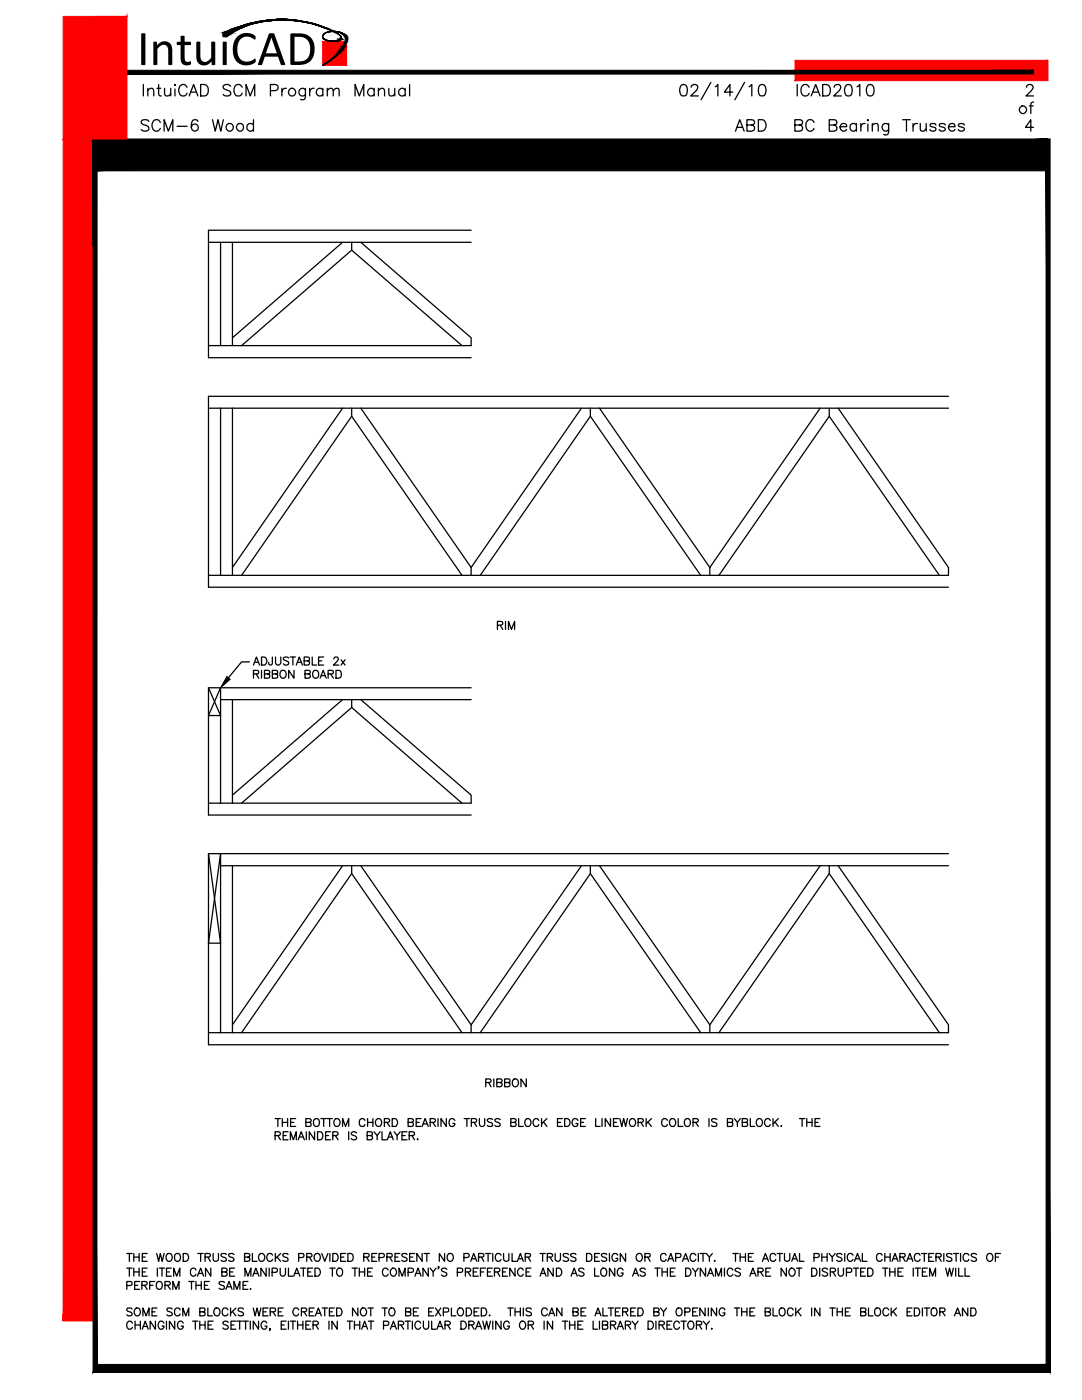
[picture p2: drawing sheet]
<svg xmlns="http://www.w3.org/2000/svg" width="216mm" height="279mm" viewBox="0 0 216 279" stroke-linecap="round" stroke-linejoin="round" font-family="sans-serif">
<defs><g id="words">
<text font-size="10" x="27.3" y="13">IntuiCAD</text>
</g></defs>
<!-- layer: S-WOOD -->
<g fill="none" stroke="#000" stroke-width=".25">
<path d="M41.6 48.4h52.4M44 48.4v20.6M46.4 48.4v20.6M68.4 48.4l-22 19M70.2 48.4v1.5M70.2 49.9l-22 19.1M70.2 49.9l22 19.1M72 48.4l22 19v1.6h-52.4M94 45.9h-52.4v25.5h52.4M189.3 79.1h-147.7v38.1h147.7M41.6 81.5h147.7M44 81.5v33.3"/>
<path d="M46.4 81.5v33.3M68.4 81.5l-22 31.8M70.2 81.5v1.6l-22 31.7M70.2 83.1l22 31.7M72 81.5l22 31.8M116 81.5l-22 31.8M117.8 81.5v1.6l-22 31.7M117.8 83.1l22 31.7M119.6 81.5l22 31.8M163.6 81.5l-22 31.8M165.5 81.5v1.6l-22 31.7M165.5 83.1l21.9 31.7"/>
<path d="M167.2 81.5l22.1 31.8v1.5h-147.7M94 113.3v1.5M141.6 113.3v1.5M41.6 137.3h2.4v5.5h-2.4zM41.6 137.3l2.4 5.5v17.5M44 139.6h50M46.4 139.6v20.7M68.4 139.6l-22 19.1M70.2 139.6v1.6M72 139.6l22 19.1v1.6h-52.4M94 137.3h-50l-2.4 5.5M41.6 142.8v19.9h52.4"/>
<path d="M70.2 141.2l-22 19.1M70.2 141.2l22 19.1M41.6 170.4h2.4v17.8h-2.4zM41.6 170.4l2.4 17.8v17.9M44 172.8h145.3M46.4 172.8v33.3M68.4 172.8l-22 31.7M70.2 172.8v1.5l-22 31.8M70.2 174.3l22 31.8M72 172.8l22 31.7M116 172.8l-22 31.7M117.8 172.8v1.5l-22 31.8"/>
<path d="M117.8 174.3l22 31.8M119.6 172.8l22 31.7M163.6 172.8l-22 31.7M165.5 172.8v1.5l-22 31.8M165.5 174.3l21.9 31.8M167.2 172.8l22.1 31.7v1.6h-147.7M189.3 170.4h-145.3l-2.4 17.8M41.6 188.2v20.3h147.7M94 204.5v1.6M141.6 204.5v1.6"/>
</g>
<!-- layer: S-TEXT -->
<g fill="none" stroke="#000" stroke-width=".25">
<path d="M49.8 132.1h-1.6l-2.6 3.2M50.6 132.7l.6-1.6 .6 1.6M50.6 134.5h.9l.1-.3-.1-.4h-.9v1.6M50.8 132.2h.7M51.1 134.5l.5 .9M52.2 131.1h.5a.85 .85 0 0 1 .6 .8 .85 .85 0 0 1-.6 .8h-.5zM52.2 133.8v1.6M52.8 134.5h.9l.1-.3-.1-.3-.9-.1v1.6h.7l.2-.2 .1-.4-.3-.3M54.3 131.1v1.5l-.3 .1-.3-.1-.1-.4M54.3 134.5h1l.1-.3-.1-.4h-1v1.6h.8l.3-.3a.4 .4 0 0 0-.3-.6M55 131.1v1.2a.53 .53 0 0 0 .5 .4 .53 .53 0 0 0 .5-.4v-1.2M56.2 133.8a.8 .8 0 0 1 .9 .6 .8 .8 0 0 1-.5 1 .84 .84 0 0 1-.7-.6 .84 .84 0 0 1 .3-1z"/>
<path d="M57.6 131.3a.6 .6 0 0 0-1.1 .2l.3 .3 .7 .2 .1 .5a.65 .65 0 0 1-1.1 0M57.9 131.1h1.1M58.4 131.1v1.6M58.7 133.8v1.6l-1.1-1.6v1.6M59.1 132.7l.6-1.6 .7 1.6M59.3 132.2h.8M60.7 131.9l.9-.1 .1-.5-.3-.2h-.7v1.6h.7a.43 .43 0 0 0 .4-.4 .43 .43 0 0 0-.4-.4M60.9 134.5h.9l.1-.3-.1-.3-.9-.1v1.6h.6l.3-.2 .1-.4-.4-.3M62.3 131.1v1.6h.9M62.5 134l.2-.2a.8 .8 0 0 1 .9 .6 .8 .8 0 0 1-.5 1 .84 .84 0 0 1-.7-.5 .84 .84 0 0 1 .1-.9zM63.6 131.9h.6M63.9 135.4l.6-1.6 .6 1.6"/>
<path d="M64.1 134.8h.8M64.6 131.1h-1v1.6h1M65.5 134.5h.9l.1-.3-.1-.3-.9-.1v1.6M66 134.5l.5 .9M66.6 131.5l.3-.4 .5 .1 .1 .2-.2 .6-.8 .7h1.1M67 133.8h.6a.84 .84 0 0 1 .5 .8 .84 .84 0 0 1-.5 .8h-.6zM68.1 131.7l.8 1M68.9 131.7l-.8 1M99.3 124.8l.9-.1 .1-.5-.4-.2h-.6v1.6M99.8 124.8l.5 .8M100.9 124v1.6M101.5 125.6v-1.6l.6 1.6 .6-1.6v1.6"/>
<path d="M96.9 216h.9l.2-.3-.1-.3-1-.1v1.6M97.5 216l.5 .9M98.5 215.3v1.6M99.1 216h.9l.2-.3-.1-.3-1-.1v1.6h.7l.3-.2 .1-.3-.4-.4M100.7 216h.9l.1-.6-1-.1v1.6h.7l.3-.2v-.5l-.3-.2M102.5 215.4a.75 .75 0 0 1 1 .7 .75 .75 0 0 1-1 .7l-.3-.5v-.4zM105 215.3v1.6l-1-1.6v1.6M54.9 226.6l.9-.1 .2-.3-.4-.3h-.7v1.6M54.9 223.2h1.1M55.4 223.2v1.6M55.4 226.6l.6 .9M56.3 223.2v1.6"/>
<path d="M56.3 224h1.1M56.5 226.6h.6M57.4 223.2v1.6M57.5 225.9h-1v1.6h1M57.9 227.5v-1.6l.6 1.6 .6-1.6v1.6M58 224h.6M59 223.2h-1v1.6h1M59.5 227.5l.6-1.6 .6 1.6M59.8 226.9h.7M61 224l.9-.1 .2-.2-.1-.3-1-.2v1.6h.7a.4 .4 0 0 0 .4-.4 .4 .4 0 0 0-.4-.4M61.1 225.9v1.6M62.7 223.4a.59 .59 0 0 1 .6-.1 .59 .59 0 0 1 .4 .5v.4a.59 .59 0 0 1-.6 .6 .59 .59 0 0 1-.5-.6z"/>
<path d="M62.8 225.9v1.6l-1.1-1.6v1.6M63.4 225.9h.5a.88 .88 0 0 1 .5 .8 .88 .88 0 0 1-.5 .8h-.5zM64 223.2h1.1M64.6 223.2v1.6M65 226.6h.6M65.3 223.2h1M65.8 223.2v1.6M65.9 225.9h-.9v1.6h.9M66.4 226.6l.9-.1 .2-.3-.4-.3h-.7v1.6M66.8 223.4a.59 .59 0 0 1 .7-.1 .59 .59 0 0 1 .3 .5v.4a.61 .61 0 0 1-.6 .6 .61 .61 0 0 1-.6-.6zM66.9 226.6l.6 .9M68.4 224.8v-1.6l.5 1.6 .7-1.6v1.6"/>
<path d="M69.6 225.9v1.6M71.1 226.1a.59 .59 0 0 0-.5-.3 .59 .59 0 0 0-.5 .4l.2 .3 .7 .3 .1 .4a.65 .65 0 0 1-1 0M72.8 223.6a.56 .56 0 0 0-.6-.4 .56 .56 0 0 0-.5 .6v.4a.56 .56 0 0 0 .5 .6 .56 .56 0 0 0 .6-.4M73.3 226.6l.9-.1 .1-.3-.4-.3h-.6v1.6l.9-.1 .1-.5-.4-.3M73.3 224h1.1M73.3 223.2v1.6M74.4 223.2v1.6M74.6 225.9l.7 .7v.9M75.1 223.4a.59 .59 0 0 1 .7-.1 .59 .59 0 0 1 .3 .5v.4a.61 .61 0 0 1-.6 .6 .61 .61 0 0 1-.6-.6zM75.8 225.9l-.5 .7M76.2 225.9v1.6h.9M76.7 224l.9-.1 .2-.2-.1-.3-1-.2v1.6"/>
<path d="M77.2 224l.6 .8M77.3 227.5l.6-1.6 .6 1.6M77.5 226.9h.8M78.3 223.2h.5a.84 .84 0 0 1 .5 .8 .84 .84 0 0 1-.5 .8h-.5zM78.6 225.9l.6 .7v.9M79.9 225.9l-.7 .7M80.2 226.6h.6M81.2 225.9h-1v1.6h1M81.4 224l.9-.1 .2-.2-.1-.3-1-.2v1.6h.7a.4 .4 0 0 0 .4-.4 .4 .4 0 0 0-.4-.4M81.6 226.6l1.1-.1v-.5l-.4-.1h-.7v1.6M82.2 226.6l.5 .9M83 224h.6"/>
<path d="M83.3 227.4h.1zM84 223.2h-1v1.6h1M84.2 224.8l.6-1.6 .7 1.6M84.4 224.3h.8M85.8 224l.9-.1 .2-.2-.1-.3-1-.2v1.6M86.3 224l.6 .8M87.4 223.2v1.6M89.1 223.2v1.6l-1.1-1.6v1.6M90.7 223.6a.59 .59 0 0 0-.6-.4 .59 .59 0 0 0-.5 .6v.4a.57 .57 0 0 0 .6 .6 .57 .57 0 0 0 .5-.6h-.3M92.6 223.2h1.1M93.2 223.2v1.6M94.1 224l.9-.1 .1-.2-.1-.3-.9-.2v1.6"/>
<path d="M94.6 224l.5 .8M95.7 223.2v1.2a.54 .54 0 0 0 .5 .4 .54 .54 0 0 0 .5-.4v-1.2M98.3 223.4a.6 .6 0 0 0-1.1 .2l.3 .3 .7 .2 .1 .3-.1 .4h-.6l-.4-.2M99.8 223.4a.6 .6 0 0 0-1.1 .2l.3 .3 .6 .2 .2 .3-.2 .4h-.5l-.4-.2M101.9 224l.9-.1 .2-.2-.1-.3-1-.2v1.6h.7a.4 .4 0 0 0 .4-.4 .4 .4 0 0 0-.4-.4M103.5 223.2v1.6h.9M104.9 223.4a.59 .59 0 0 1 .7-.1 .59 .59 0 0 1 .3 .5v.4a.61 .61 0 0 1-.6 .6 .61 .61 0 0 1-.6-.6zM107.5 223.6a.59 .59 0 0 0-.6-.4 .59 .59 0 0 0-.5 .6v.4a.59 .59 0 0 0 .5 .6 .59 .59 0 0 0 .6-.4M108.1 223.2v1.6M108.4 223.9l.7 .9M109.1 223.2l-1 1.1M111.2 224h.6"/>
<path d="M112.2 223.2h-1v1.6h1M112.7 223.2h.5a.82 .82 0 0 1 .6 .8 .82 .82 0 0 1-.6 .8h-.5zM115.3 223.6a.59 .59 0 0 0-.7-.4 .59 .59 0 0 0-.4 .6v.4a.57 .57 0 0 0 .5 .6 .57 .57 0 0 0 .6-.6h-.4M115.9 224h.5M116.8 223.2h-.9v1.6h.9M118.9 223.2v1.6h.8M120.1 223.2v1.6M121.8 223.2v1.6l-1-1.6v1.6M122.4 224h.6M123.4 223.2h-1v1.6h1M123.7 223.2l.4 1.6 .3-1.6 .4 1.6 .4-1.6M125.8 223.4a.59 .59 0 0 1 .6-.1 .59 .59 0 0 1 .4 .5v.4a.61 .61 0 0 1-.6 .6 .61 .61 0 0 1-.6-.6z"/>
<path d="M127.3 224l.9-.1 .2-.2-.1-.3-1-.2v1.6M127.9 224l.5 .8M128.9 223.2v1.6M129.3 223.9l.7 .9M130 223.2l-1.1 1.1M133.2 223.6a.59 .59 0 0 0-.7-.4 .59 .59 0 0 0-.5 .6v.4a.59 .59 0 0 0 .5 .6 .59 .59 0 0 0 .7-.4M133.8 223.4a.59 .59 0 0 1 .6-.1 .59 .59 0 0 1 .4 .5v.4a.61 .61 0 0 1-.6 .6 .61 .61 0 0 1-.6-.6zM135.3 223.2v1.6h1M136.7 223.4a.59 .59 0 0 1 .7-.2 .59 .59 0 0 1 .3 .6v.4a.59 .59 0 0 1-.6 .6 .59 .59 0 0 1-.5-.6zM138.3 224l.9-.1 .1-.2v-.3l-1-.2v1.6M138.8 224l.5 .8M141.5 223.2v1.6"/>
<path d="M143 223.4a.6 .6 0 0 0-1 .2l.1 .2 .8 .3 .1 .3-.1 .4h-.5l-.4-.2M145.1 224l1-.1 .1-.5-1.1-.2v1.6l1.1-.1v-.6l-.3-.1M146.5 223.2l.6 .8v.8M147.7 223.2l-.6 .8M148.1 224l.9-.1 .2-.2-.1-.3-1-.2v1.6h.9l.2-.5-.2-.3h-.2M149.7 223.2v1.6h.9M151.1 223.4a.59 .59 0 0 1 .6-.1 .59 .59 0 0 1 .4 .5v.4a.61 .61 0 0 1-.6 .6 .61 .61 0 0 1-.6-.6zM153.7 223.6a.59 .59 0 0 0-.7-.4 .59 .59 0 0 0-.4 .6v.4a.59 .59 0 0 0 .4 .6 .59 .59 0 0 0 .7-.4M154.2 223.2v1.6M154.6 223.9l.7 .9M155.3 223.2l-1.1 1.1M155.8 224.8h.2z"/>
<path d="M159.5 223.2h1.1M160 223.2v1.6M161 224h1M161 223.2v1.6M162 223.2v1.6M162.6 224h.6M163.6 223.2h-1v1.6h1M25.3 256.6h.7a.4 .4 0 0 0 .4-.4 .4 .4 0 0 0-.4-.5h-.7v1.6M25.3 250.2h1.1M25.3 253.1h1.1M25.8 250.2v1.5M25.8 253.1v1.6"/>
<path d="M26.7 250.2v1.5M26.7 253.1v1.6M26.7 250.9h1.1M26.7 253.8h1.1M26.9 256.5h.6M27.8 250.2v1.5M27.8 253.1v1.6M27.8 255.7h-.9v1.6h.9M28.3 256.5l.9-.1 .2-.2-.1-.3-1-.2v1.6M28.4 250.9h.6M28.4 253.8h.6M28.8 256.5l.6 .8"/>
<path d="M29.4 250.2h-1v1.5h1M29.4 253.1h-1v1.6h1M29.9 256.5h.6M30.9 255.7h-1v1.6M31.3 250.2l.4 1.5 .3-1.5 .4 1.5 .4-1.5M31.3 256l.2-.2a.8 .8 0 0 1 .9 .5 .8 .8 0 0 1-.5 1 .84 .84 0 0 1-.7-.5 .84 .84 0 0 1 .1-.8zM31.4 253.1v1.6M31.8 253.1h1M32.3 253.1v1.6M32.9 256.5l.9-.1 .2-.2-.1-.3-1-.2v1.6M33.2 253.8h.6M33.4 250.2a.8 .8 0 0 1 1 .5 .8 .8 0 0 1-.5 1 .84 .84 0 0 1-.8-.6 .84 .84 0 0 1 .3-.9z"/>
<path d="M33.4 256.5l.6 .8M34.2 253.1h-1v1.6h1M34.5 257.3v-1.6l.6 1.6 .6-1.6v1.6M34.7 254.7v-1.6l.5 1.6 .7-1.6v1.6M35 250.4l.1-.2a.79 .79 0 0 1 1 .6 .79 .79 0 0 1-.6 .9 .81 .81 0 0 1-.7-.5 .81 .81 0 0 1 .2-.8zM36.6 250.2h.5a.82 .82 0 0 1 .5 .7 .82 .82 0 0 1-.5 .8h-.5zM37.7 255.7h1M38.2 255.7v1.6M39.1 253.5a.56 .56 0 0 0-.6-.4 .56 .56 0 0 0-.5 .6 .69 .69 0 0 0 .1 .7 .69 .69 0 0 0 .8 .2l.2-.3M39.1 256.5h1.1M39.1 255.7v1.6M39.4 254.7l.6-1.6 .6 1.6"/>
<path d="M39.5 250.2h1M39.7 254.1h.7M40 250.2v1.5M40.2 255.7v1.6M40.8 256.5h.6M40.9 250.9l1-.1 .1-.2-.1-.4h-1v1.5M41.5 250.9l.5 .8M41.8 255.7h-1v1.6h1M42.1 253.1v1.6l-1.1-1.6v1.6M42.5 250.2v1.1a.53 .53 0 0 0 .6 .4 .53 .53 0 0 0 .5-.4v-1.1M44.3 253.8h.9l.1-.4-.4-.3h-.6v1.6h.6l.3-.2 .1-.4-.4-.3M44.8 256l-.4-.3-.5 .1-.2 .2 .2 .3 .7 .3 .2 .5a.73 .73 0 0 1-1.1 0"/>
<path d="M45.1 257.3l.6-1.6 .6 1.6M45.2 250.4l-.4-.2h-.5l-.2 .2 .2 .4 .7 .3 .2 .4a.73 .73 0 0 1-1.1 0M45.3 256.8h.8M45.8 253.8h.7M46.7 250.4l-.4-.2h-.6l-.1 .2 .1 .4 .9 .3 .1 .4a.73 .73 0 0 1-1.1 0M46.7 257.3v-1.6l.6 1.6 .6-1.6v1.6M46.8 253.1h-1v1.6h1M48.5 256.5h.6M48.8 250.9l.9-.1 .2-.2-.1-.3-1-.1v1.5h.7l.3-.1 .1-.4-.4-.3M48.9 254.7v-1.6l.6 1.6 .6-1.6v1.6M49.5 255.7h-1v1.6h1M49.9 257.2h.2z"/>
<path d="M50.4 250.2v1.5h.9M50.4 254.7l.6-1.6 .7 1.6M50.7 254.1h.7M51.9 250.2a.75 .75 0 0 1 .9 .7 .75 .75 0 0 1-.9 .7l-.3-.5v-.3zM53.1 253.1v1.6l-1-1.6v1.6M53.7 253.1v1.6M54.3 253.9l.9-.1 .2-.2-.2-.4-.9-.1v1.6M54.4 250.5a.6 .6 0 0 0-.7-.3 .6 .6 0 0 0-.5 .6v.3a.59 .59 0 0 0 .5 .6 .59 .59 0 0 0 .7-.4M54.9 250.2v1.5M55.3 250.8l.7 .9M55.9 253.1v1.1a.53 .53 0 0 0 .5 .5 .53 .53 0 0 0 .6-.5v-1.1M56 250.2l-1.1 1"/>
<path d="M57.5 250.4l-.4-.2h-.5l-.2 .2 .2 .4 .7 .3 .2 .4a.73 .73 0 0 1-1.1 0M57.6 253.1v1.6h.8M58.6 254.7l.6-1.6 .6 1.6M58.8 254.1h.8M59.6 251l.9-.1 .1-.2-.1-.5h-.9v1.5M60 253.1h1M60.5 253.1v1.6M61.2 250.9l.9-.1 .2-.3-.2-.3h-.9v1.5M61.4 253.8h.6M61.7 250.9l.6 .8M62.4 253.1h-1v1.6h1M62.9 250.4l.1-.2a.79 .79 0 0 1 1 .6 .79 .79 0 0 1-.6 .9 .81 .81 0 0 1-.7-.5 .81 .81 0 0 1 .2-.8z"/>
<path d="M62.9 253.1h.5a.87 .87 0 0 1 .5 .8 .87 .87 0 0 1-.5 .8h-.5zM64.2 250.2l.6 1.5 .6-1.5M65.8 250.2v1.5M65.8 253.1h1.1M66.3 253.1v1.6M66.4 250.2h.5a.82 .82 0 0 1 .6 .7 .82 .82 0 0 1-.6 .8h-.5zM67.3 253.3a.57 .57 0 0 1 .7-.2 .57 .57 0 0 1 .4 .6 .69 .69 0 0 1-.2 .7 .69 .69 0 0 1-.7 .2l-.3-.5zM68 250.9h.6M69 250.2h-1v1.5h1M69.4 250.2h.6a.84 .84 0 0 1 .5 .7 .84 .84 0 0 1-.5 .8h-.6zM70.3 253.1h1M70.8 253.1v1.6"/>
<path d="M71.7 253.8h1.1M71.7 253.1v1.6M72.6 250.9l.9-.1 .1-.5-1-.1v1.5M72.8 253.1v1.6M73.1 250.9l.5 .8M73.3 253.8h.7M74.2 250.9h.6M74.3 253.1h-1v1.6h1M75.2 250.2h-1v1.5h1M75.6 251h.7l.4-.3a.39 .39 0 0 0-.4-.5h-.7v1.5M77.2 250.9l.9-.1 .1-.5-1-.1v1.5M77.5 253.5a.59 .59 0 0 0-.7-.4 .59 .59 0 0 0-.5 .6v.4a.59 .59 0 0 0 .5 .6 .59 .59 0 0 0 .7-.4"/>
<path d="M77.8 250.9l.5 .8M78 253.3l.2-.1a.75 .75 0 0 1 .9 .3 .75 .75 0 0 1-.2 .9l-.1 .2a.76 .76 0 0 1-.9-.3 .76 .76 0 0 1 .1-1zM78.8 250.9h.6M79.6 254.7v-1.6l.6 1.6 .6-1.6v1.6M79.8 250.2h-1v1.5h1M81.2 250.4l-.4-.2h-.5l-.1 .2 .1 .4 .8 .3 .1 .4a.73 .73 0 0 1-1 0M81.4 253.9l1-.1 .1-.5-.4-.2h-.7v1.6M81.7 250.9h.7M82.7 250.2h-1v1.5h1M82.8 254.7l.6-1.6 .6 1.6M83 254.1h.8M84.2 250.2v1.5l-1-1.5v1.5"/>
<path d="M84.6 250.2h1.1M85.2 250.2v1.5M85.5 253.1v1.6l-1.1-1.6v1.6M85.8 253.1l.6 .7v.9M87 253.1l-.6 .7M87.6 252.9h-.2h.2l-.2 .4M88.7 250.2v1.5l-1-1.5v1.5M89.1 253.3a.59 .59 0 0 0-.5-.2 .59 .59 0 0 0-.5 .4l.1 .1 .9 .5a.41 .41 0 0 1-.3 .6h-.3l-.4-.3M89.5 250.2a.8 .8 0 0 1 1 .5 .8 .8 0 0 1-.5 1 .84 .84 0 0 1-.8-.6 .84 .84 0 0 1 .3-.9zM91.3 253.9l.9-.1 .1-.5-.3-.2h-.7v1.6M92.6 251h.6l.4-.3a.39 .39 0 0 0-.4-.5h-.6v1.5M92.9 253.8h.9l.1-.4-.4-.3h-.6v1.6"/>
<path d="M93.4 253.8l.5 .9M93.9 251.7l.6-1.5 .7 1.5M94.1 251.2h.8M94.4 253.8h.7M95.4 253.1h-1v1.6h1M95.5 250.9l.9-.1 .1-.5-1-.1v1.5M95.9 253.8h.6M96 250.9l.5 .8M96.9 253.1h-1v1.6M96.9 250.2h1M97.3 253.8h.6M97.4 250.2v1.5"/>
<path d="M98.2 253.1h-.9v1.6h.9M98.3 250.2v1.5M98.7 253.8h.9l.1-.5-.3-.2h-.7v1.6M99.2 253.8l.5 .9M100 250.5a.6 .6 0 0 0-.7-.3 .6 .6 0 0 0-.5 .6v.3a.59 .59 0 0 0 .5 .6 .59 .59 0 0 0 .7-.4M100.3 253.8h.6M100.5 250.2v1.1a.53 .53 0 0 0 .5 .4 .53 .53 0 0 0 .5-.4v-1.1M101.2 253.1h-.9v1.6h.9M102.2 250.2v1.5h.9M102.8 253.1v1.6l-1.1-1.6v1.6M103.2 251.7l.6-1.5 .6 1.5M103.4 251.2h.8"/>
<path d="M104.4 253.5a.59 .59 0 0 0-.6-.4 .59 .59 0 0 0-.5 .6v.4a.59 .59 0 0 0 .4 .6 .59 .59 0 0 0 .7-.4M104.8 250.9l.9-.1 .2-.2-.2-.4h-.9v1.5M105 253.8h.6M105.4 250.9l.5 .8M105.9 253.1h-.9v1.6h.9M107.8 254.7l.6-1.6 .6 1.6M107.8 250.2h1M108 254.1h.7M108.3 250.2v1.5M109.2 250.9l.9-.1 .2-.2-.1-.3-1-.1v1.5M109.7 250.9l.6 .8M110.4 253.1v1.6l-1.1-1.6v1.6"/>
<path d="M110.8 250.2v1.1a.53 .53 0 0 0 .5 .4 .53 .53 0 0 0 .5-.4v-1.1M111 253.1h.5a.85 .85 0 0 1 .6 .8 .85 .85 0 0 1-.6 .8h-.5zM113.4 250.4l-.3-.2h-.6l-.1 .2 .1 .4 .9 .3v.4a.73 .73 0 0 1-1 0M113.9 254.7l.7-1.6 .6 1.6M114.2 254.1h.7M114.9 250.4l-.3-.2h-.6l-.1 .2 .1 .4 .9 .3v.4a.71 .71 0 0 1-1 0M116.5 253.3a.59 .59 0 0 0-.5-.2 .59 .59 0 0 0-.5 .4l.1 .1 .8 .5 .1 .3a.65 .65 0 0 1-1 0M117 250.2h.6a.84 .84 0 0 1 .5 .7 .84 .84 0 0 1-.5 .8h-.6zM118.6 253.1v1.6h.9M118.6 250.9h.6M119.6 250.2h-1v1.5h1M120 253.3l.2-.1a.76 .76 0 0 1 .9 .3 .76 .76 0 0 1-.2 .9 .57 .57 0 0 1-.7 .3 .57 .57 0 0 1-.3-.6z"/>
<path d="M121.1 250.4l-.4-.2h-.5l-.2 .2 .2 .4 .7 .3 .2 .4a.73 .73 0 0 1-1.1 0M121.6 250.2v1.5M122.7 253.1v1.6l-1.1-1.6v1.6M123.3 250.5a.6 .6 0 0 0-.7-.3 .6 .6 0 0 0-.5 .6v.3a.57 .57 0 0 0 .6 .6 .57 .57 0 0 0 .6-.6h-.4M124.3 253.5a.59 .59 0 0 0-.6-.4 .59 .59 0 0 0-.5 .6v.4a.58 .58 0 0 0 .5 .6 .58 .58 0 0 0 .6-.6h-.4M124.8 250.2v1.5l-1-1.5v1.5M126.2 254.7l.6-1.6 .6 1.6M126.4 254.1h.8M127.1 250.4l.2-.2a.79 .79 0 0 1 .9 .6 .79 .79 0 0 1-.5 .9 .81 .81 0 0 1-.7-.5 .81 .81 0 0 1 .1-.8zM128.7 250.9l.9-.1 .1-.5-1-.1v1.5M128.8 253.3a.59 .59 0 0 0-.6-.2 .59 .59 0 0 0-.5 .4l.3 .3 .6 .2 .2 .4a.65 .65 0 0 1-1.1 0M129.2 250.9l.5 .8"/>
<path d="M130.7 253.1h1M131.2 253.1v1.6M132.1 253.8h1.1M132.1 253.1v1.6M132.9 250.5a.57 .57 0 0 0-.6-.3 .57 .57 0 0 0-.5 .6 .7 .7 0 0 0 .8 .9l.3-.4M133.2 253.1v1.6M133.3 251.7l.5-1.5 .6 1.5M133.5 251.2h.7M133.8 253.8h.6M134.7 253.1h-.9v1.6h.9M134.8 251l.9-.1 .2-.2-.2-.5h-.9v1.5M136.2 251.7l.6-1.5 .6 1.5"/>
<path d="M136.4 251.2h.7M136.8 253.1h.5a.85 .85 0 0 1 .6 .8 .85 .85 0 0 1-.6 .8h-.5zM138.2 253.1l.6 .7v.9M138.8 250.5a.6 .6 0 0 0-.6-.3 .6 .6 0 0 0-.5 .6v.3a.59 .59 0 0 0 .5 .6 .59 .59 0 0 0 .6-.4M139.3 250.2v1.5M139.3 253.1l-.5 .7M139.7 250.2h1.1M140.3 250.2v1.5M140.8 253.1v1.6l-1.1-1.6v1.6M141 250.2l.5 .7v.8M141.2 254.7l.6-1.6 .6 1.6M141.4 254.1h.7"/>
<path d="M142.1 250.2l-.6 .7M142.5 251.6h.2zM142.8 254.7v-1.6l.6 1.6 .6-1.6v1.6M144.6 253.1v1.6M146.2 253.5a.59 .59 0 0 0-.6-.4 .59 .59 0 0 0-.5 .6v.4a.59 .59 0 0 0 .5 .6 .59 .59 0 0 0 .6-.4M146.2 250.2h1.1M146.8 250.2v1.5M147.7 250.9h1M147.7 250.2v1.5M147.7 253.3a.59 .59 0 0 0-.5-.2 .59 .59 0 0 0-.5 .4l.1 .1 .9 .5a.41 .41 0 0 1-.3 .6h-.3l-.4-.3M148.7 250.2v1.5M149.3 250.9h.6"/>
<path d="M149.6 254.7l.6-1.6 .7 1.6M149.8 254.1h.8M150.3 250.2h-1v1.5h1M151.2 253.8h.9l.2-.4-.4-.3h-.7v1.6M151.8 253.8l.5 .9M152.1 251.7l.6-1.5 .7 1.5M152.3 251.2h.8M152.8 253.8h.6M153.8 253.1h-1v1.6h1M154.8 250.5a.6 .6 0 0 0-.7-.3 .6 .6 0 0 0-.4 .6v.3a.59 .59 0 0 0 .4 .6 .59 .59 0 0 0 .7-.4M155.1 250.2h1.1M155.6 250.2v1.5"/>
<path d="M156.5 250.2v1.1a.53 .53 0 0 0 .6 .4 .53 .53 0 0 0 .5-.4v-1.1M156.9 253.1v1.6l-1-1.6v1.6M157.7 253.2a.8 .8 0 0 1 1 .5 .8 .8 0 0 1-.5 1 .84 .84 0 0 1-.8-.6 .84 .84 0 0 1 .3-.9zM158 251.7l.6-1.5 .6 1.5M158.2 251.2h.7M158.9 253.1h1.1M159.5 253.1v1.6M159.5 250.2v1.5h.9M162 253.1h.5a.87 .87 0 0 1 .5 .8 .87 .87 0 0 1-.5 .8h-.5zM162.4 251h.7l.4-.3a.39 .39 0 0 0-.4-.5h-.7v1.5M163.6 253.1v1.6M164 250.9h1"/>
<path d="M164 250.2v1.5M165 250.2v1.5M165.1 253.3a.59 .59 0 0 0-.5-.2 .59 .59 0 0 0-.5 .4l.3 .3 .6 .2 .1 .4a.65 .65 0 0 1-1 0M165.4 250.2l.7 .7v.8M165.7 253.8h.9l.1-.4-.3-.3h-.7v1.6M166.2 253.8l.5 .9M166.7 250.2l-.6 .7M167.2 253.1l.1 1.3a.53 .53 0 0 0 .6 .3 .53 .53 0 0 0 .4-.5v-1.1M168 250.4l-.4-.2h-.5l-.2 .2 .2 .4 .8 .3 .1 .4a.73 .73 0 0 1-1.1 0M168.6 250.2v1.5M168.9 253.9l.9-.1 .1-.5-.3-.2h-.7v1.6M170.2 250.5a.6 .6 0 0 0-.7-.3 .6 .6 0 0 0-.4 .6v.3a.59 .59 0 0 0 .4 .6 .59 .59 0 0 0 .7-.4"/>
<path d="M170.3 253.1h1.1M170.5 251.7l.6-1.5 .6 1.5M170.7 251.2h.8M170.8 253.1v1.6M171.7 253.8h.6M172.1 250.2v1.5h.9M172.7 253.1h-1v1.6h1M173.1 253.1h.6a.87 .87 0 0 1 .5 .8 .87 .87 0 0 1-.5 .8h-.6zM176 250.5a.57 .57 0 0 0-.7-.3 .57 .57 0 0 0-.4 .6 .69 .69 0 0 0 .7 .9l.4-.4M176.1 253.1h1.1M176.6 250.9h1M176.6 250.2v1.5"/>
<path d="M176.6 253.1v1.6M177.5 253.8h1.1M177.5 253.1v1.6M177.6 250.2v1.5M178 251.7l.6-1.5 .6 1.5M178.2 251.2h.8M178.6 253.1v1.6M179.2 253.8h.6M179.6 250.9l.9-.1 .1-.2-.1-.4h-.9v1.5M180.1 250.9l.5 .8M180.2 253.1h-1v1.6h1M180.9 251.7l.7-1.5 .5 1.5"/>
<path d="M181.2 251.2h.7M182.2 253.1v1.6M182.6 253.1h1.1M183.1 253.1v1.6M183.6 250.5a.6 .6 0 0 0-.7-.3 .6 .6 0 0 0-.5 .6v.3a.59 .59 0 0 0 .5 .6 .59 .59 0 0 0 .7-.4M183.9 250.2h1M184.1 253.8h.5M184.4 250.2v1.5M185 253.1h-.9v1.6h.9M185.3 250.9h.6M185.5 254.7v-1.6l.6 1.6 .6-1.6v1.6M186.3 250.2h-1v1.5h1"/>
<path d="M186.8 250.9l.8-.1 .2-.2-.1-.3-.9-.1v1.5M187.3 250.9l.5 .8M188.3 250.2v1.5M188.7 253.1l.4 1.6 .4-1.6 .4 1.6 .3-1.6M189.9 250.4l-.3-.2h-.6l-.1 .2 .1 .4 .9 .3v.4a.73 .73 0 0 1-1 0M190.2 250.2h1.1M190.7 253.1v1.6M190.8 250.2v1.5M191.3 253.1v1.6h.9M191.7 250.2v1.5M192.6 253.1v1.6h.9M193.3 250.5a.6 .6 0 0 0-.7-.3 .6 .6 0 0 0-.4 .6v.3a.59 .59 0 0 0 .5 .6 .59 .59 0 0 0 .6-.4"/>
<path d="M194.8 250.4l-.3-.2h-.5l-.2 .2 .2 .4 .8 .3v.4a.73 .73 0 0 1-1 0M197.2 250.2a.8 .8 0 0 1 .9 .5 .8 .8 0 0 1-.5 1 .84 .84 0 0 1-.7-.6 .84 .84 0 0 1 .3-.9zM198.6 250.9h.6M199.6 250.2h-1v1.5M26.4 261.3l-.4-.3-.6 .1-.1 .2 .1 .3 .9 .4 .1 .4a.73 .73 0 0 1-1.1 0M26.4 264a.57 .57 0 0 0-.7-.3 .57 .57 0 0 0-.4 .6 .63 .63 0 0 0 .2 .9 .63 .63 0 0 0 .9-.3M27 263.7v1.6M27 264.4h1M27.1 261.1a.78 .78 0 0 1 .9 .3 .78 .78 0 0 1-.2 1 .59 .59 0 0 1-.6 .2 .59 .59 0 0 1-.4-.6v-.4zM28 263.7v1.6M28.4 265.3l.6-1.6 .6 1.6M28.5 262.6v-1.6l.7 1.6 .5-1.6v1.6"/>
<path d="M28.6 264.7h.8M30.3 261.8h.6M31 263.7v1.6l-1-1.6v1.6M31.3 261h-1v1.6h1M32.7 264a.59 .59 0 0 0-.7-.3 .59 .59 0 0 0-.4 .6 .64 .64 0 0 0 .2 .9 .64 .64 0 0 0 .9-.3v-.3h-.4M33.2 263.7v1.6M34.4 261.3l-.4-.3-.6 .1-.1 .2 .1 .3 .9 .4 .1 .4a.73 .73 0 0 1-1.1 0M34.9 263.7v1.6l-1.1-1.6v1.6M35.9 261.4a.56 .56 0 0 0-.6-.4 .56 .56 0 0 0-.5 .6 .69 .69 0 0 0 .7 1l.4-.4M36.5 262.6v-1.6l.6 1.6 .6-1.6v1.6M36.6 264a.59 .59 0 0 0-.7-.3 .59 .59 0 0 0-.5 .6 .64 .64 0 0 0 .3 .9 .64 .64 0 0 0 .9-.3v-.3h-.4M38.4 263.7h1.1"/>
<path d="M39 263.7v1.6M39.9 261.8l.9-.1 .1-.2-.1-.4-.9-.1v1.6l.9-.1 .1-.4-.1-.3h-.3M39.9 264.4h1M39.9 263.7v1.6M40.9 263.7v1.6M41.5 261v1.6h.9M41.5 264.4h.6M42.5 263.7h-1v1.6h1M43 261.1a.78 .78 0 0 1 .9 .3 .78 .78 0 0 1-.2 1 .59 .59 0 0 1-.7 .2 .59 .59 0 0 1-.3-.6v-.4zM45.5 261.4a.56 .56 0 0 0-.7-.4 .56 .56 0 0 0-.4 .6 .69 .69 0 0 0 .7 1l.4-.4M45.5 263.9a.59 .59 0 0 0-.5-.3 .59 .59 0 0 0-.5 .4l.1 .3 .8 .3 .1 .4a.65 .65 0 0 1-1 0M46 261v1.6"/>
<path d="M46.1 264.4h.6M46.4 261.7l.7 .9M47.1 263.7h-1v1.6h1M47.1 261l-1.1 1.1M47.3 263.7h1M47.8 263.7v1.6M48.5 263.7h1.1M48.6 261.3l-.4-.3-.5 .1-.2 .2 .2 .3 .8 .4 .1 .4a.73 .73 0 0 1-1.1 0M49 263.7v1.6M49.9 263.7v1.6M50.5 261l.4 1.6 .4-1.6 .4 1.6 .4-1.6M51.6 263.7v1.6l-1.1-1.6v1.6"/>
<path d="M52.5 261.8h.6M53.2 264a.59 .59 0 0 0-.6-.3 .59 .59 0 0 0-.5 .6 .64 .64 0 0 0 .3 .9 .64 .64 0 0 0 .8-.3v-.3h-.3M53.5 261h-1v1.6h1M53.9 261.8l.9-.1 .1-.5-1-.2v1.6M53.9 265.2h-.1h.1l-.1 .4M54.5 261.8l.5 .8M55.5 261.8h.6M56.1 264.4h.6M56.5 261h-1v1.6h1M57.1 263.7h-1v1.6h1M57.6 263.7v1.6M57.9 263.7h1.1"/>
<path d="M58.4 263.7v1.6M59.4 264.4h1M59.4 263.7v1.6M59.6 261.4a.59 .59 0 0 0-.7-.4 .59 .59 0 0 0-.5 .6v.4a.59 .59 0 0 0 .5 .6 .59 .59 0 0 0 .7-.4M60.1 261.8l.9-.1 .2-.2-.1-.3-1-.2v1.6M60.4 263.7v1.6M60.6 261.8l.6 .8M61 264.4h.6M61.7 261.8h.6M62 263.7h-1v1.6h1M62.5 264.4l.9-.1 .1-.3-.4-.3h-.6v1.6M62.7 261h-1v1.6h1"/>
<path d="M62.9 262.6l.6-1.6 .6 1.6M63 264.4l.5 .9M63.1 262.1h.8M64.3 261h1M64.8 261v1.6M65.6 263.7v1.6M65.7 261.8h.6M66.7 261h-1v1.6h1M67.2 261h.5a.82 .82 0 0 1 .5 .8 .82 .82 0 0 1-.5 .8h-.5zM67.3 263.7v1.6l-1.1-1.6v1.6M69.3 263.7h1M69.8 263.7v1.6"/>
<path d="M70.7 264.4h1.1M70.7 263.7v1.6M71.4 261v1.6l-1.1-1.6v1.6M71.8 263.7v1.6M72.2 265.3l.6-1.6 .5 1.6M72.2 261.1a.78 .78 0 0 1 .9 .3 .78 .78 0 0 1-.1 1 .59 .59 0 0 1-.7 .2 .59 .59 0 0 1-.4-.6v-.4zM72.4 264.7h.7M73.4 261h1.1M73.5 263.7h1.1M74 261v1.6M74 263.7v1.6M76.2 261h1.1"/>
<path d="M76.5 264.5l1-.1 .1-.2-.1-.4-1-.1v1.6M76.8 261v1.6M77.9 261.1a.78 .78 0 0 1 .9 .3 .78 .78 0 0 1-.2 1 .59 .59 0 0 1-.6 .2 .59 .59 0 0 1-.4-.6v-.4zM77.9 265.3l.6-1.6 .6 1.6M78.1 264.7h.8M79.5 264.4l.9-.1 .1-.3-.3-.3h-.7v1.6M80 264.4l.5 .9M80.8 263.7h1.1M80.9 261.8l.9-.1 .2-.2-.2-.4-.9-.1v1.6h.7l.4-.3a.39 .39 0 0 0-.4-.5M81.4 263.7v1.6M82.3 263.7v1.6M82.5 261.8h.6"/>
<path d="M83.5 261h-1v1.6h1M83.9 264a.59 .59 0 0 0-.7-.3 .59 .59 0 0 0-.4 .6 .64 .64 0 0 0 .3 .9 .64 .64 0 0 0 .8-.3M84.5 263.7v1.1a.53 .53 0 0 0 .5 .5 .53 .53 0 0 0 .5-.5v-1.1M85.5 261.8h.6M86.1 263.7v1.6h.9M86.5 261h-1v1.6h1M86.9 261l1.1 1.6M87.2 265.3l.6-1.6 .6 1.6M87.4 264.7h.8M88 261l-1.1 1.6M88.5 261.8h.9l.1-.6-1-.2v1.6M88.8 264.4l.9-.1 .2-.3-.4-.3h-.7v1.6"/>
<path d="M89.3 264.4l.6 .9M90.1 261v1.6h.9M91.4 261.3l.2-.2a.77 .77 0 0 1 .9 .4 .77 .77 0 0 1-.2 .9 .59 .59 0 0 1-.7 .2 .59 .59 0 0 1-.3-.6zM92 263.7h.5a.85 .85 0 0 1 .6 .8 .85 .85 0 0 1-.6 .8h-.5zM93 261h.5a.82 .82 0 0 1 .6 .8 .82 .82 0 0 1-.6 .8h-.5zM93.5 264.4l.9-.1 .2-.3-.4-.3h-.7v1.6M94.1 264.4l.5 .9M94.6 261.8h.6M94.9 265.3l.6-1.6 .6 1.6M95.2 264.7h.7M95.6 261h-1v1.6h1M96 261h.5a.82 .82 0 0 1 .6 .8 .82 .82 0 0 1-.6 .8h-.5z"/>
<path d="M96.3 263.7l.4 1.6 .4-1.6 .4 1.6 .4-1.6M97.6 262.5h.2zM98.3 263.7v1.6M100 263.7v1.6l-1.1-1.6v1.6M101.3 261h1.1M101.6 264a.59 .59 0 0 0-.7-.3 .59 .59 0 0 0-.4 .6 .64 .64 0 0 0 .3 .9 .64 .64 0 0 0 .8-.3v-.3h-.4M101.8 261v1.6M102.8 261.8h1M102.8 261v1.6M103.8 261v1.6M104 263.8a.8 .8 0 0 1 .9 .5 .8 .8 0 0 1-.5 1 .84 .84 0 0 1-.8-.6 .84 .84 0 0 1 .4-.9zM104.4 261v1.6"/>
<path d="M105.4 264.4l1-.1v-.5l-.3-.1h-.7v1.6M105.9 264.4l.6 .9M106 261.3l-.4-.3-.5 .1-.1 .2 .1 .3 .8 .4 .1 .4a.73 .73 0 0 1-1 0M108.6 263.7v1.6M109.2 261.4a.59 .59 0 0 0-.7-.4 .59 .59 0 0 0-.4 .6v.4a.59 .59 0 0 0 .4 .6 .59 .59 0 0 0 .7-.4M109.5 262.6l.6-1.6 .6 1.6M109.7 262.1h.8M110.3 263.7v1.6l-1.1-1.6v1.6M112.1 261v1.6l-1-1.6v1.6M112.2 263.7h1.1M112.8 263.7v1.6M113.7 264.4h1"/>
<path d="M113.7 263.7v1.6M114.3 261.8l1-.1 .1-.2-.1-.4-1-.1v1.6l1-.1 .1-.4-.1-.3h-.3M114.7 263.7v1.6M115.3 264.4h.6M115.9 261.8h.6M116.3 263.7h-1v1.6h1M116.9 261h-1v1.6h1M118.3 263.7v1.6h.9M118.7 262.6l.6-1.6 .6 1.6M118.9 262.1h.8M119.6 263.7v1.6M120.2 264.4l1-.1v-.5l-.3-.1h-.7v1.6h.7l.3-.2v-.5l-.3-.2"/>
<path d="M120.3 261v1.6h.9M121.4 261h1M121.8 264.4l.9-.1 .2-.3-.4-.3h-.7v1.6M121.9 261v1.6M122.3 264.4l.6 .9M122.8 261.8h.6M123.2 265.3l.6-1.6 .6 1.6M123.4 264.7h.7M123.8 261h-1v1.6h1M124.2 261.8l1-.1 .1-.2-.1-.4-1-.1v1.6M124.8 264.4l.9-.1 .1-.3-.3-.3h-.7v1.6M124.8 261.8l.5 .8"/>
<path d="M125.3 264.4l.5 .9M125.8 261.8h.6M126.1 263.7l.6 .7v.9M126.8 261h-1v1.6h1M127.3 261h.5a.82 .82 0 0 1 .6 .8 .82 .82 0 0 1-.6 .8h-.5zM127.3 263.7l-.6 .7M129.3 263.7h.5a.85 .85 0 0 1 .6 .8 .85 .85 0 0 1-.6 .8h-.5zM130.5 261.8l.8-.1 .2-.2-.2-.4-.8-.1v1.6h.6l.4-.3a.39 .39 0 0 0-.4-.5M130.9 263.7v1.6M131.5 264.4l.9-.1 .2-.3-.4-.3h-.7v1.6M131.8 261l.6 .8v.8M132 264.4l.6 .9"/>
<path d="M133 261l-.6 .8M133.1 264.4h.6M134.1 263.7h-1v1.6h1M135 261.3l.2-.2a.8 .8 0 0 1 .9 .5 .8 .8 0 0 1-.4 1 .84 .84 0 0 1-.8-.5 .84 .84 0 0 1 .1-.8zM135.6 264a.59 .59 0 0 0-.7-.3 .59 .59 0 0 0-.5 .6 .64 .64 0 0 0 .3 .9 .64 .64 0 0 0 .9-.3M135.9 263.7h1M136.4 263.7v1.6M136.6 261.8h.7a.4 .4 0 0 0 .4-.4 .4 .4 0 0 0-.4-.4h-.7v1.6M137.5 263.8a.8 .8 0 0 1 1 .5 .8 .8 0 0 1-.5 1 .84 .84 0 0 1-.8-.6 .84 .84 0 0 1 .3-.9zM138.2 261.8h.6M139 264.4l1-.1v-.5l-.4-.1h-.6v1.6M139.2 261h-1v1.6h1"/>
<path d="M139.5 264.4l.5 .9M140.3 263.7l.7 .7v.9M140.7 261v1.6l-1.1-1.6v1.6M141.3 261v1.6M141.5 263.7l-.5 .7M141.9 265.2h.2zM143 261v1.6l-1.1-1.6v1.6M144.6 261.4a.59 .59 0 0 0-.6-.4 .59 .59 0 0 0-.5 .6v.4a.57 .57 0 0 0 .6 .6 .57 .57 0 0 0 .5-.6h-.3M146.5 261h1.1M147.1 261v1.6M148 261.8h1M148 261v1.6"/>
<path d="M149 261v1.6M149.6 261.8h.6M150.6 261h-1v1.6h1M152.7 261.8l.9-.1 .1-.2-.1-.4-.9-.1v1.6h.7l.3-.3a.39 .39 0 0 0-.3-.5M154.2 261v1.6h.9M155.6 261.3l.2-.2a.78 .78 0 0 1 .9 .3 .78 .78 0 0 1-.2 1 .59 .59 0 0 1-.6 .2 .59 .59 0 0 1-.4-.6zM158.3 261.4a.59 .59 0 0 0-.7-.4 .59 .59 0 0 0-.5 .6v.4a.59 .59 0 0 0 .5 .6 .59 .59 0 0 0 .7-.4M158.8 261v1.6M159.2 261.7l.6 .9M159.8 261l-1 1.1M162 261v1.6M163.6 261v1.6l-1.1-1.6v1.6"/>
<path d="M165.6 261h1.1M166.1 261v1.6M167 261.8h1.1M167 261v1.6M168.1 261v1.6M168.7 261.8h.6M169.7 261h-1v1.6h1M171.7 261.8l.9-.1 .2-.2-.2-.4-.9-.1v1.6h.7l.4-.3a.39 .39 0 0 0-.4-.5M173.3 261v1.6h.9M174.7 261.3l.1-.2a.78 .78 0 0 1 .9 .3 .78 .78 0 0 1-.1 1 .59 .59 0 0 1-.7 .2 .59 .59 0 0 1-.4-.6zM177.3 261.4a.59 .59 0 0 0-.6-.4 .59 .59 0 0 0-.5 .6v.4a.59 .59 0 0 0 .5 .6 .59 .59 0 0 0 .6-.4M177.8 261v1.6"/>
<path d="M178.2 261.7l.7 .9M178.9 261l-1.1 1.1M181 261.8h.6M182 261h-1v1.6h1M182.4 261h.6a.84 .84 0 0 1 .5 .8 .84 .84 0 0 1-.5 .8h-.6zM184.1 261v1.6M184.4 261h1.1M184.9 261v1.6M185.9 261.3l.2-.2a.78 .78 0 0 1 .9 .3 .78 .78 0 0 1-.2 1l-.3 .2a.81 .81 0 0 1-.7-.5 .81 .81 0 0 1 .1-.8zM187.5 261.8l.9-.1 .2-.2-.1-.3-1-.2v1.6M188 261.8l.6 .8M190.4 262.6l.7-1.6 .6 1.6"/>
<path d="M190.7 262.1h.8M193.1 261v1.6l-1-1.6v1.6M193.7 261h.6a.84 .84 0 0 1 .5 .8 .84 .84 0 0 1-.5 .8h-.6z"/>
</g>
<path d="M45.3 135l.6 .6-1.9 1.7z" fill="#000" stroke="#000" stroke-width=".2"/>
<!-- layer: 0 -->
<g fill="none" stroke="#000" stroke-width=".25">
<path d="M28.6 16.9v2.2M29.5 18.1l.5-.5 .6 .2 .1 1.3M29.5 17.6v1.5M31.3 17.6h.8M31.7 16.9v1.8l.1 .4h.4M32.8 17.6l.2 1.5h.5l.6-.4M34.1 17.6v1.5M34.9 16.9l.1 .1-.1 .1zM34.9 17.8v1.3M37.3 17.4a.85 .85 0 0 0-.9-.5 .85 .85 0 0 0-.7 .9 1 1 0 0 0 .2 1.1 1 1 0 0 0 1.1 .2l.3-.5M37.7 19.1l.9-2.2 .9 2.2M38.1 18.4h1.1"/>
<path d="M40 16.9h.8a1.22 1.22 0 0 1 .8 1.1 1.22 1.22 0 0 1-.8 1.1h-.8zM44.6 6.5a25.7 25.7 0 0 1 20-1.1 8.6 8.6 0 0 1 3.5 2v.2a1.67 1.67 0 0 1-2 .6l-1-.2a.71 .71 0 0 1-.6-.4 .71 .71 0 0 1 .1-.8 3.9 3.9 0 0 1 4.4 .3 1.83 1.83 0 0 1-.4 2.3l-.5 .7a13.4 13.4 0 0 1-3.7 3 10.8 10.8 0 0 0 4.1-3.9l.2-.3a1.5 1.5 0 0 0 .2-1.6 1.5 1.5 0 0 0-1.4-.9l-.8-.1a2.37 2.37 0 0 0-2.3 .9 1.46 1.46 0 0 0 1.7 1 2.01 2.01 0 0 0 2-.7 3.6 3.6 0 0 0-2.4-1.6 22.6 22.6 0 0 0-18-.1l-2.5 1.5zM46 17.2a.84 .84 0 0 0-.8-.4 .84 .84 0 0 0-.7 .6l.4 .4a1.24 1.24 0 0 1 1.1 .7v.4a1.07 1.07 0 0 1-1.5 0M48.3 17.4a.85 .85 0 0 0-.9-.5 .85 .85 0 0 0-.7 .9v.5a.85 .85 0 0 0 .7 .9 .85 .85 0 0 0 .9-.6M49.1 19.1v-2.2l.8 2.2 .9-2.2v2.2M54 18.1l1.3-.1a.62 .62 0 0 0 .2-.7 .62 .62 0 0 0-.6-.4h-.9v2.2M56.2 17.6v1.5M57.1 17.6a.78 .78 0 0 0-.9 .7M60.9 17.6v1.8l-.1 .3a.61 .61 0 0 1-.8 .1M60.9 18a.73 .73 0 0 0-1-.1 .73 .73 0 0 0 0 1.1 .73 .73 0 0 0 1-.1M61.8 17.6v1.5M62.7 17.6a.78 .78 0 0 0-.9 .7"/>
<path d="M64.4 18a.73 .73 0 0 0-1.1-.1 .73 .73 0 0 0 0 1.1 .73 .73 0 0 0 1.1-.1M64.4 17.6v1.5M65.3 18.1l.6-.5 .5 .2 .1 1.3M65.3 17.6v1.5M66.5 18.1l.5-.5 .6 .2 .1 1.3M70.9 19.1v-2.2l.8 2.2 .9-2.2v2.2M74.7 18a.73 .73 0 0 0-1.1-.1 .73 .73 0 0 0 0 1.1 .73 .73 0 0 0 1.1-.1M74.7 17.6v1.5M75.5 18.1l.6-.5 .5 .2 .1 1.3M75.5 17.6v1.5M77.6 17.6l.1 1.5h.6l.5-.4M78.8 17.6v1.5"/>
<path d="M80.8 18a.73 .73 0 0 0-1-.1 .73 .73 0 0 0 0 1.1 .73 .73 0 0 0 1-.1M80.8 17.6v1.5M81.7 16.9v2.2M136 17a.72 .72 0 0 1 1.1 .3 2.14 2.14 0 0 1-.3 1.8 .8 .8 0 0 1-1.1-.4 1.75 1.75 0 0 1 .3-1.7zM137.9 17.4v-.1a.72 .72 0 0 1 1.2-.2 .83 .83 0 0 1-.2 1l-1.1 1h1.5M141.8 16.4l-1.9 3.5M142.7 17.3l.5-.4v2.2M146.2 18.4h-1.6l1.1-1.5v2.2M148.6 16.4l-2 3.5M149.5 17.3l.5-.4v2.2M151.6 17a.72 .72 0 0 1 1.1 .3 1.78 1.78 0 0 1-.2 1.8 .8 .8 0 0 1-1.1-.4 2.09 2.09 0 0 1 .2-1.7zM159.1 16.9v2.2"/>
<path d="M161.4 17.4a.83 .83 0 0 0-.9-.5 .83 .83 0 0 0-.7 .9 .99 .99 0 0 0 .2 1 .99 .99 0 0 0 1.1 .3l.3-.5M161.9 19.1l.9-2.2 .8 2.2M162.2 18.4h1.1M164.2 16.9h.7a1.22 1.22 0 0 1 .8 1.1 1.22 1.22 0 0 1-.8 1.1h-.7zM166.4 17.4v-.1a.72 .72 0 0 1 1.3-.2 .83 .83 0 0 1-.2 1l-1.1 1h1.5M168.9 17a.72 .72 0 0 1 1.1 .3 2.14 2.14 0 0 1-.3 1.8 .8 .8 0 0 1-1.1-.4 1.75 1.75 0 0 1 .3-1.7zM171 17.3l.6-.4v2.2M173.2 17a.72 .72 0 0 1 1.1 .3 1.96 1.96 0 0 1-.2 1.8 .76 .76 0 0 1-1.1-.4 1.75 1.75 0 0 1 .2-1.7zM204.8 17.4l.1-.3a.72 .72 0 0 1 1.2 .2l-.3 .8-1.1 1h1.5M29.7 24.2a.85 .85 0 0 0-.8-.3 .85 .85 0 0 0-.7 .5l.4 .5 .7 .2a.57 .57 0 0 1 .2 .9 1.01 1.01 0 0 1-1.3-.2M32 24.4a.85 .85 0 0 0-1-.5 .85 .85 0 0 0-.7 .8 1 1 0 0 0 .3 1.1 1 1 0 0 0 1.1 .2l.3-.4M32.8 26.2v-2.3l.8 2.3 .9-2.3v2.3"/>
<path d="M35.3 25.2h2M39.5 24.2a.68 .68 0 0 0-1-.2 1.39 1.39 0 0 0 .3 2.2 .71 .71 0 0 0 .8-.7 .71 .71 0 0 0-.7-.7 .71 .71 0 0 0-.7 .6M42.4 23.9l.6 2.3 .5-2.3 .6 2.3 .5-2.3M50.6 24.9a.73 .73 0 0 0-1.1 0 .73 .73 0 0 0 0 1 .73 .73 0 0 0 1.1-.1M50.6 23.9v2.3M146.8 26.2l.8-2.3 .9 2.3M147.1 25.4h1.1M149 24.9h1a.53 .53 0 0 0 .5-.2 .53 .53 0 0 0-.1-.6l-.4-.2h-1v2.3h1a.62 .62 0 0 0 .6-.6 .62 .62 0 0 0-.6-.7M151.3 23.9h.8a1.22 1.22 0 0 1 .8 1.1 1.22 1.22 0 0 1-.8 1.2h-.8zM158.6 24.9h1.3a.56 .56 0 0 0 0-.9l-1.3-.1v2.3l1.3-.2a.62 .62 0 0 0 .2-.6 .62 .62 0 0 0-.5-.5M162.4 24.4a.82 .82 0 0 0-.9-.5 .82 .82 0 0 0-.7 .8 .99 .99 0 0 0 .2 1.1 .99 .99 0 0 0 1.1 .2l.3-.4M165.5 24.9h.9a.58 .58 0 0 0 .6-.6l-.2-.3-1.3-.1v2.3l1.3-.2a.62 .62 0 0 0 .2-.6 .62 .62 0 0 0-.6-.5"/>
<path d="M167.6 25.3h1.3a.52 .52 0 0 0-.4-.6 .74 .74 0 0 0-.8 .9 .74 .74 0 0 0 1.2 .2M170.9 24.9a.72 .72 0 0 0-1.1 0 .72 .72 0 0 0 0 1 .72 .72 0 0 0 1.1-.1M170.9 24.7v1.5M171.8 24.7v1.5M172.6 24.7a.7 .7 0 0 0-.8 .6M173.2 23.9l.1 .1-.1 .1zM173.2 24.7v1.5M174.1 25.1a.76 .76 0 0 1 1-.4l.1 1.5M174.1 24.7v1.5M177.3 24.7v1.7l-.1 .3a.59 .59 0 0 1-.9 .1M177.3 24.9a.73 .73 0 0 0-1.1 0 .73 .73 0 0 0 0 1 .73 .73 0 0 0 1.1-.1M180.1 23.9h1.5"/>
<path d="M180.9 23.9v2.3M182.2 24.7v1.5M183.1 24.7a.72 .72 0 0 0-.9 .6M183.6 24.7l.1 1.3 .6 .2 .5-.5M184.8 24.7v1.5M186.8 24.9a.71 .71 0 0 0-1.2 0 1.25 1.25 0 0 0 1 .6l.2 .3a.67 .67 0 0 1-1.2 0M188.6 24.9a.76 .76 0 0 0-1.2 0 1.25 1.25 0 0 0 1.1 .6l.1 .3a.71 .71 0 0 1-1.2 0M189.3 25.3h1.3a.7 .7 0 0 0-1-.6 .7 .7 0 0 0-.2 1.1 .67 .67 0 0 0 1.2 0M192.4 24.9a.76 .76 0 0 0-1.2 0 1.25 1.25 0 0 0 1.1 .6l.1 .3a.71 .71 0 0 1-1.2 0M205.4 21.1h.7M206.2 20.4l-.4 .1-.1 .3v1.9M206.2 25.4h-1.6l1.1-1.5v2.3"/>
<circle cx="58.3" cy="18.4" r=".76"/>
<circle cx="45.8" cy="25.4" r=".75"/>
<circle cx="47.9" cy="25.4" r=".75"/>
<circle cx="204.1" cy="21.9" r=".75"/>
</g>
<g fill="#f00" stroke="#f00" stroke-width=".2">
<path d="M64.4 8.3v4.8h4.8zM64.4 8.3h4.8v4.8z"/>
<path d="M19 3.3h6.3l-6.3 24.4zM25.3 3.3l-6.3 24.4h6.3z"/>
<path d="M158.6 12h50.5l-50.5 4.1zM158.6 16.1h50.5v-4.1z"/>
<path d="M12.6 27.7h6.4l-6.4 235.9zM19 27.7l-6.4 235.9h6.4z"/>
<path d="M12.6 3.3v24.4l12.7-24.4zM25.3 3.3v24.4h-12.7z"/>
</g>
<g fill="#000" stroke="#000" stroke-width=".2">
<path d="M44.6 6.6h1.7l-.5 .3zM56.1 3.9h.3zM66.3 8.3h.5zM66.5 6.3h.2zM66.5 11.5l.2-.1zM66.7 11.4h.1zM66.7 8.2h.8zM67.1 11h.1zM67.2 10.9h.1zM68 7.8h.1zM68.9 7.3h.2z"/>
<path d="M44.6 6.5h1.7l-1.1-.2zM45.2 6.3h1.6l-.5 .2z"/>
<path d="M44.6 6.5l1.7 .1zM44.6 6.5l1.7 .1z"/>
<path d="M44.6 6.6l.3 .3h.9zM44.9 6.9h.9l-.6 .4z"/>
<path d="M45.2 6.3h1.6zM45.2 6.3h1.6z"/>
<path d="M45.2 6.3h1.6l-1.1-.2zM45.7 6.1h1.5l-.4 .2z"/>
<path d="M45.7 6.1h1.5zM45.8 6h1.5z"/>
<path d="M45.8 6h1.5l-1.1-.1zM46.2 5.9h1.3l-.2 .1z"/>
<path d="M46.2 5.9h1.3zM46.3 5.8h1.4z"/>
<path d="M46.3 5.8h1.4l-1.1-.1zM46.6 5.7h1.3l-.2 .1z"/>
<path d="M46.6 5.7h1.3zM46.8 5.6h1.2z"/>
<path d="M46.8 5.6h1.2zM47.1 5.6h1.1z"/>
<path d="M47.1 5.6h1.1zM47.2 5.5h1.1z"/>
<path d="M47.2 5.5h1.1zM47.4 5.4h1.1z"/>
<path d="M47.4 5.4h1.1zM47.6 5.4h1.1z"/>
<path d="M47.6 5.4h1.1zM47.8 5.3h1z"/>
<path d="M47.8 5.3h1zM47.9 5.3h1z"/>
<path d="M47.9 5.3h1zM48.1 5.2h1z"/>
<path d="M48.1 5.2h1zM48.2 5.2h1z"/>
<path d="M48.2 5.2h1zM48.4 5.1h1z"/>
<path d="M48.4 5.1h1zM48.5 5.1h1z"/>
<path d="M48.5 5.1h1zM48.8 5h.9z"/>
<path d="M48.8 5h.9zM48.8 5h.9z"/>
<path d="M48.8 5h.9zM49.1 4.9h.9z"/>
<path d="M49.3 4.8h.9zM49.4 4.8h.9z"/>
<path d="M49.4 4.8h.9zM49.6 4.8h.9z"/>
<path d="M49.6 4.8h.9zM49.7 4.7h.9z"/>
<path d="M49.7 4.7h.9zM49.9 4.7h.8z"/>
<path d="M49.9 4.7h.8zM50 4.6h.9z"/>
<path d="M50 4.6h.9zM50.1 4.6h.9z"/>
<path d="M49.1 4.9h.9zM49.1 4.9h.9zM49.1 4.9h.9zM49.3 4.8h.9z"/>
<path d="M50.1 4.6h.9zM50.3 4.6h.9z"/>
<path d="M50.3 4.6h.9zM50.4 4.5h.9z"/>
<path d="M50.4 4.5h.9zM50.6 4.5h.9z"/>
<path d="M50.9 4.5h.9zM50.9 4.4h1z"/>
<path d="M50.9 4.4h1zM51.1 4.4h1z"/>
<path d="M51.1 4.4h1zM51.2 4.4h1z"/>
<path d="M51.2 4.4h1zM51.4 4.3h1z"/>
<path d="M51.4 4.3h1zM51.5 4.3h1.1z"/>
<path d="M51.5 4.3h1.1zM51.7 4.3h1z"/>
<path d="M50.6 4.5h.9zM50.6 4.5h.9zM50.6 4.5h.9zM50.9 4.5h.9z"/>
<path d="M51.7 4.3h1zM51.8 4.2h1.1z"/>
<path d="M51.8 4.2h1.1zM51.9 4.2h1.1z"/>
<path d="M51.9 4.2h1.1zM52.1 4.2h1.2z"/>
<path d="M52.4 4.2h1.2zM52.4 4.2h1.3z"/>
<path d="M52.4 4.2h1.3zM52.6 4.1h1.3z"/>
<path d="M52.6 4.1h1.3zM52.8 4.1h1.3z"/>
<path d="M52.8 4.1h1.3zM52.8 4.1h1.4z"/>
<path d="M52.8 4.1h1.4zM53 4.1h1.5z"/>
<path d="M53 4.1h1.5zM53.1 4.1h1.5z"/>
<path d="M53.1 4.1h1.5zM53.2 4h1.6z"/>
<path d="M53.2 4h1.6zM53.3 4h1.8z"/>
<path d="M52.1 4.2h1.2zM52.1 4.2h1.2zM52.1 4.2h1.2zM52.4 4.2h1.2z"/>
<path d="M53.3 4h1.8zM53.4 4h1.8z"/>
<path d="M53.4 4h1.8zM53.5 4h1.9z"/>
<path d="M53.5 4h1.9zM53.5 4h2.2z"/>
<path d="M53.5 4h2.2zM53.6 4h2.5z"/>
<path d="M53.6 4h5.1zM53.7 4h5z"/>
<path d="M53.7 4h5zM54 4h4.7z"/>
<path d="M54.3 4h3.9zM54.4 3.9l3.8 .1z"/>
<path d="M54.4 3.9h3.6zM54.6 3.9h3.4z"/>
<path d="M54.6 3.9h3.3zM54.7 3.9h3.2z"/>
<path d="M54.7 3.9h3zM54.8 3.9h2.9z"/>
<path d="M54.8 3.9h2.8zM55.1 3.9h2.5z"/>
<path d="M55.1 3.9h2.3zM55.1 3.9h2.3z"/>
<path d="M55.1 3.9h2.2zM55.4 3.9h1.9z"/>
<path d="M55.4 3.9h1.6zM55.8 3.9h1.2z"/>
<path d="M53.6 4h2.5zM53.6 4h2.5zM53.6 4h2.5zM53.6 4h2.8z"/>
<path d="M56.4 4h2.3zM56.4 4h2.3z"/>
<path d="M55.8 3.9h.9zM55.8 3.9h.9zM55.8 3.9h.9zM56.1 3.9h.6z"/>
<path d="M56.6 4h2.1zM56.6 4h2.1z"/>
<path d="M56.7 4h2.1zM56.7 4h2.1z"/>
<path d="M55.4 3.9h1.7zM55.4 3.9h1.7z"/>
<path d="M57 4h1.9zM57 4h1.9z"/>
<path d="M57.3 4h1.7zM57.3 4h1.7z"/>
<path d="M57.6 4h1.5zM57.6 4h1.5z"/>
<path d="M57.8 4l1.4 .1zM57.8 4l1.4 .1z"/>
<path d="M58 4.1h1.3zM58 4.1h1.3z"/>
<path d="M54 4h4.4zM54 4h4.4zM54 4h4.4zM54.3 4h4.1z"/>
<path d="M58.3 4.1h1.1zM58.3 4.1h1.1z"/>
<path d="M58.4 4.1h1.1zM58.4 4.1h1.1z"/>
<path d="M59 4.2h1zM59 4.2h1z"/>
<path d="M59.3 4.2h.8zM59.3 4.2h.8z"/>
<path d="M59.5 4.2h.8zM59.5 4.2h.8z"/>
<path d="M59 4.2h.8zM59 4.2h.8zM58.7 4.1l1.1 .1zM58.7 4.1l1.1 .1z"/>
<path d="M59.7 4.2l.8 .1zM59.7 4.2l.8 .1z"/>
<path d="M59.9 4.3h.7zM59.9 4.3h.7z"/>
<path d="M60 4.3h.8zM60 4.3h.8z"/>
<path d="M60.3 4.3h.6zM60.3 4.3h.6z"/>
<path d="M60.7 4.4l.8 .1zM60.7 4.4l.8 .1z"/>
<path d="M61 4.5h.5zM61 4.5h.5z"/>
<path d="M60.7 4.4h.5zM60.7 4.4h.5zM60.4 4.3l.8 .1zM60.4 4.3l.8 .1z"/>
<path d="M61 4.5h.8zM61 4.5h.8z"/>
<path d="M61.3 4.5h.5zM61.3 4.5h.5z"/>
<path d="M61.4 4.5l.6 .1zM61.4 4.5l.6 .1z"/>
<path d="M61.7 4.6h.4zM61.7 4.6h.4z"/>
<path d="M61.7 4.6l.7 .1zM61.7 4.6l.7 .1z"/>
<path d="M62 4.7h.4zM62 4.7h.4z"/>
<path d="M62 4.7l.7 .1zM62 4.7l.7 .1z"/>
<path d="M62.3 4.8h.4zM62.3 4.8h.4z"/>
<path d="M62.3 4.8h.7zM62.3 4.8h.7z"/>
<path d="M62.6 4.8h.5zM62.6 4.8h.5z"/>
<path d="M62.7 4.8l.6 .1zM62.7 4.8l.6 .1z"/>
<path d="M62.9 4.9l.5 .1zM62.9 4.9l.5 .1z"/>
<path d="M63 5h.5zM63 5h.5z"/>
<path d="M63.2 5l.5 .1zM63.2 5l.5 .1z"/>
<path d="M63.4 5.1h.4zM63.4 5.1h.4z"/>
<path d="M63.6 5.1l.4 .1zM63.6 5.1l.4 .1z"/>
<path d="M63.7 5.2h.4zM63.7 5.2h.4z"/>
<path d="M63.9 5.2l.4 .1zM63.9 5.2l.4 .1z"/>
<path d="M64 5.3h.4zM64 5.3h.4z"/>
<path d="M64.2 5.3l.4 .1zM64.2 5.3l.4 .1z"/>
<path d="M64.4 13.1l.6-.4zM64.9 12.7l.4-.3zM65 12.7l.4-.3z"/>
<path d="M64.5 7.6v.1zM64.5 7.6v.1z"/>
<path d="M64.4 5.4h.3zM64.4 5.4h.3z"/>
<path d="M64.5 7.7l.2 .1zM64.5 7.7l.2 .1z"/>
<path d="M64.5 5.4l.4 .1zM64.5 5.4l.4 .1z"/>
<path d="M64.7 7.8h.1zM64.7 7.8h.1z"/>
<path d="M64.7 5.5l.3 .1zM64.7 5.5l.3 .1z"/>
<path d="M64.8 7.8l.1 .1zM64.8 7.8l.1 .1z"/>
<path d="M64.9 7.9l.2 .1zM64.9 7.9l.2 .1z"/>
<path d="M65.1 8h.1zM65.1 8h.1z"/>
<path d="M64.8 5.6h.4zM64.8 5.6h.4z"/>
<path d="M65.1 5.6l.1 .1zM65.1 5.6l.1 .1z"/>
<path d="M65.1 8l.2 .1zM65.1 8l.2 .1z"/>
<path d="M65.2 8.1h.2zM65.2 8.1h.2z"/>
<path d="M65.3 8.1h.2zM65.3 8.1h.2z"/>
<path d="M65.4 12.4l.3-.3zM65.4 12.4l.4-.3z"/>
<path d="M65.1 5.7l.4 .1zM65.1 5.7l.4 .1z"/>
<path d="M65.4 5.8h.1zM65.4 5.8h.1z"/>
<path d="M65.5 8.1h.4zM65.5 8.1h.4z"/>
<path d="M65.5 8.1h.2zM65.5 8.1h.2zM65.3 8.1h.4zM65.3 8.1h.4z"/>
<path d="M65.6 8.1l.5 .1zM65.6 8.1l.5 .1z"/>
<path d="M65.4 5.8l.3 .1zM65.4 5.8l.3 .1z"/>
<path d="M65.8 12.1l.2-.2zM66 11.9l-.1 .2z"/>
<path d="M65.7 8.2h1.6zM65.7 8.2h1.7z"/>
<path d="M65.8 8.2h1.5zM65.8 8.2h1.5z"/>
<path d="M65.7 5.9l.3 .1zM65.7 5.9l.3 .1z"/>
<path d="M65.9 8.2h1.2zM65.9 8.2h1.4z"/>
<path d="M66 6.1l.3 .1zM66 6.1l.3 .1z"/>
<path d="M66.1 11.9l.2-.2zM66.3 11.7l-.1 .2z"/>
<path d="M66 8.2h1zM66 8.2h1.1z"/>
<path d="M65.7 8.2h.5zM65.7 8.2h.5z"/>
<path d="M66.1 8.2l.9 .1zM66.1 8.2h.9z"/>
<path d="M66.3 11.7l.2-.2zM66.5 11.5l-.1 .2z"/>
<path d="M66.3 8.2h1.1zM66.5 8.2h.9z"/>
<path d="M65.7 8.2h.6zM65.7 8.2h.6z"/>
<path d="M66.2 8.3h.6zM66.2 8.3h.8z"/>
<path d="M66.3 8.3h.4zM66.5 8.3h.2z"/>
<path d="M66.3 6.2l.2 .1zM66.3 6.2l.2 .1z"/>
<path d="M66.5 8.2h.9zM66.7 8.2h.8z"/>
<path d="M66.7 6.3h.2zM66.7 6.3h.2z"/>
<path d="M66.5 6.3h.2zM66.5 6.3h.2zM66.5 6.3h.2z"/>
<path d="M66.7 11.4l.1-.2zM66.8 11.2v.2z"/>
<path d="M66.7 8.2h.8zM66.7 8.2h.8zM66.9 8.1h.6z"/>
<path d="M66.7 6.3h.1zM66.7 6.3h.1z"/>
<path d="M67 11.1l-.1 .1zM67 11.1h.1z"/>
<path d="M66.8 6.3h.2zM66.8 6.3h.2zM66.8 6.3h.1zM66.8 6.3h.1z"/>
<path d="M66.9 8.1h.6zM67.1 8.1h.5z"/>
<path d="M67 11.1h.1zM67 11.1h.1z"/>
<path d="M67 11.1h.1zM67.1 11h.1z"/>
<path d="M67 6.3h.2zM67 6.3h.2zM66.9 6.3h.2zM66.9 6.3h.2z"/>
<path d="M67.1 6.3h.2zM67.1 6.3h.2z"/>
<path d="M67.1 6.3h.3zM67.1 6.3h.3z"/>
<path d="M67.2 10.9h.1zM67.3 10.8h.1z"/>
<path d="M67.2 6.3l.2 .1zM67.2 6.3l.2 .1z"/>
<path d="M67.3 8.1h.4zM67.3 8.1h.4z"/>
<path d="M67.3 10.7l.1 .1zM67.3 10.7h.2z"/>
<path d="M67.3 8.1h.4zM67.4 8.1h.4z"/>
<path d="M67.3 10.7h.2zM67.4 10.7h.1z"/>
<path d="M67.3 6.4h.2zM67.3 6.4h.2z"/>
<path d="M67.4 10.7h.1zM67.5 10.6h.1z"/>
<path d="M67.4 8.1h.4zM67.5 8h.3z"/>
<path d="M67.4 6.4h.2zM67.4 6.4h.2z"/>
<path d="M67.5 10.6h.1zM67.5 10.6h.2z"/>
<path d="M67.5 8h.3zM67.5 8h.3z"/>
<path d="M67.5 10.5l.2 .1zM67.5 10.5h.2z"/>
<path d="M67.5 8h.3zM67.6 8h.3z"/>
<path d="M67.4 6.4h.3zM67.4 6.4h.3z"/>
<path d="M67.5 10.5h.2zM67.6 10.4h.2z"/>
<path d="M67.5 6.4h.3zM67.5 6.4h.3z"/>
<path d="M67.1 8.1h.5zM67.1 8.1h.5zM67.1 8.1h.5zM67.3 8.1h.4z"/>
<path d="M67.7 10.3l.1 .1zM67.7 10.3h.1z"/>
<path d="M67.7 10.3h.1zM67.7 10.3h.2z"/>
<path d="M67.6 6.4h.3zM67.6 6.4h.3z"/>
<path d="M67.8 10.2l.1 .1zM67.8 10.2h.1z"/>
<path d="M67.7 7.9h.3zM67.8 7.9h.2z"/>
<path d="M67.7 6.4l.2 .1zM67.7 6.4l.2 .1z"/>
<path d="M67.8 10.2h.1zM67.8 10.2h.2z"/>
<path d="M67.8 7.9h.2zM67.8 7.9h.2z"/>
<path d="M67.9 10.1l.1 .1zM67.9 10.1h.2z"/>
<path d="M67.8 7.8h.3zM67.9 7.8h.2z"/>
<path d="M67.8 7.8l.2 .1zM67.8 7.8h.3z"/>
<path d="M67.8 6.5h.3zM67.8 6.5h.3z"/>
<path d="M67.9 10.1h.2zM67.9 10h.2z"/>
<path d="M67.9 7.8h.2zM67.9 7.8h.2z"/>
<path d="M67.9 6.5h.2zM67.9 6.5h.2z"/>
<path d="M68 10h.1zM68 10h.1z"/>
<path d="M67.9 7.8h.2zM68 7.8h.1z"/>
<path d="M67.6 8h.3zM67.6 8h.3zM67.6 8h.3zM67.7 7.9h.3z"/>
<path d="M68 10h.1zM68 9.9h.2z"/>
<path d="M68.1 9.8l.1 .1zM68.1 9.8h.2z"/>
<path d="M67.9 6.5l.3 .1zM67.9 6.5l.3 .1z"/>
<path d="M68.1 9.8h.2zM68.1 9.8h.2z"/>
<path d="M68.1 6.6h.2zM68.1 6.6h.2z"/>
<path d="M68.2 9.7l.1 .1zM68.2 9.7h.2z"/>
<path d="M68.1 6.6l.3 .1zM68.1 6.6l.3 .1z"/>
<path d="M68.2 9.7h.2zM68.2 9.7h.2z"/>
<path d="M68.3 9.6l.1 .1zM68.3 9.6h.2z"/>
<path d="M68.2 6.7h.2zM68.2 6.7h.2z"/>
<path d="M68.3 9.5l.2 .1zM68.3 9.5h.2z"/>
<path d="M68.4 9.4l.1 .1zM68.4 9.4h.2z"/>
<path d="M68.3 6.7h.2zM68.3 6.7h.2z"/>
<path d="M68.4 9.4h.2zM68.4 9.4h.2z"/>
<path d="M68.4 6.7l.2 .1zM68.4 6.7l.2 .1z"/>
<path d="M68.4 9.4h.2zM68.5 9.3h.2z"/>
<path d="M68.4 6.8h.3zM68.4 6.8h.3z"/>
<path d="M68.6 9.1l-.1 .1h.2zM68.6 9.1h.2l-.1 .1z"/>
<path d="M68.5 9.2l.2 .1zM68.5 9.2h.2z"/>
<path d="M68.5 6.8l.3 .1zM68.5 6.8l.3 .1z"/>
<path d="M68.7 8.9l-.1 .2h.2zM68.7 8.9h.2l-.1 .2z"/>
<path d="M68.6 9.1h.2zM68.6 9.1h.2z"/>
<path d="M68.6 6.9h.2zM68.6 6.9h.2z"/>
<path d="M68.7 8.8v.1h.2zM68.7 8.8h.2v.1z"/>
<path d="M68.7 8.9h.2zM68.7 8.9h.2z"/>
<path d="M68.6 6.9l.3 .1zM68.6 6.9l.3 .1z"/>
<path d="M68.7 7h.2zM68.7 7h.2z"/>
<path d="M68.8 8.6l-.1 .1h.3zM68.8 8.6h.2v.1z"/>
<path d="M68.7 8.7l.2 .1zM68.7 8.7h.3z"/>
<path d="M68.7 7l.3 .1zM68.7 7l.3 .1z"/>
<path d="M68.8 7.1l.2 .1zM68.8 7.1l.2 .1z"/>
<path d="M68.9 8.4l-.1 .2h.3zM68.9 8.4h.2v.2z"/>
<path d="M68.8 8.6h.2zM68.8 8.6h.3z"/>
<path d="M68.9 7.3h.2zM68.8 7.2l.1 .1h.2zM68.8 7.2l.3 .1z"/>
<path d="M68.9 8.3l.2 .1zM68.9 8.3h.3z"/>
<path d="M68.9 8.4h.2zM68.9 8.4h.2z"/>
<path d="M68.9 7.3v.1h.3zM68.9 7.3l.3 .1z"/>
<path d="M68.9 7.4l.3 .1zM68.9 7.4l.3 .1z"/>
<path d="M69 8.1l-.1 .1h.3zM69 8.1h.2v.1z"/>
<path d="M68.9 8.2l.3 .1zM68.9 8.2l.3 .1z"/>
<path d="M68.9 8.3h.3zM68.9 8.3h.3z"/>
<path d="M69 7.9v.2h.2zM69 7.9h.2v.2z"/>
<path d="M69 8.1h.2zM69 8.1h.2z"/>
<path d="M69 7.8v.1h.2zM69 7.8h.3l-.1 .1z"/>
<path d="M69 7.9h.2zM69 7.9h.2z"/>
<path d="M69 7.6h.2zM69 7.6h.2zM68.9 7.5l.1 .1h.2zM68.9 7.5h.3v.1z"/>
<path d="M69 7.8h.3zM69 7.8h.3zM69 7.6v.2h.3zM69 7.6h.2l.1 .2z"/>
<path d="M25.3 14.8h180.9v-.8zM25.3 14h180.9l-180.9 .8z"/>
<path d="M19 27.7h190.1l-190.1 6.4zM19 34.1h190.1v-6.4z"/>
<path d="M18.6 27.7l.7 244.6 .1-244.6zM18.6 27.7l.7 244.6-.7 1.6zM19.3 272.3l-.7 1.6 190.1-1.6zM18.6 273.9l190.1-1.6 .8 1.6zM208.7 27.7v244.6l.8 1.6zM208.7 27.7h.8v246.2z"/>
</g>
<use href="#words"/>
</svg>
